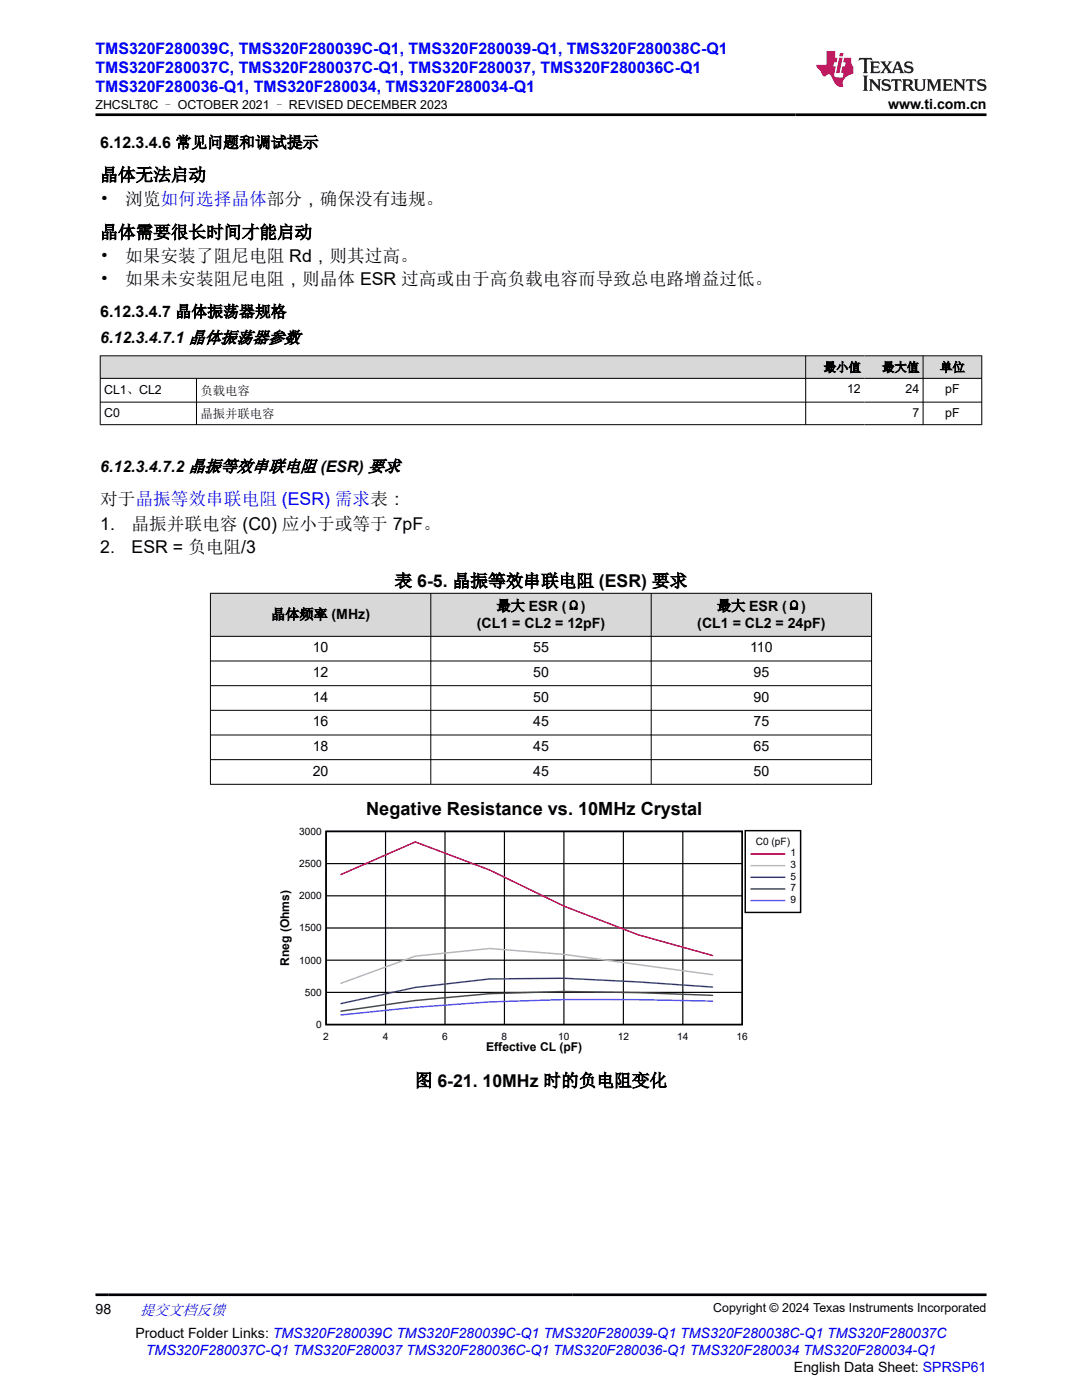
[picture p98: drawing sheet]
<svg xmlns="http://www.w3.org/2000/svg" width="216mm" height="279mm" viewBox="0 0 216 279" stroke-linecap="round" stroke-linejoin="round" font-family="sans-serif">
<defs><g id="words">
<text font-size="3.6" x="73.1" y="162.7">Negative Resistance vs. 10MHz Crystal</text>
<g font-size="3.5">
<text x="20" y="36.1">晶体无法启动</text>
<text x="20" y="40.9">•</text>
<text x="25" y="40.9">浏览如何选择晶体部分，确保没有违规。</text>
<text x="20" y="47.6">晶体需要很长时间才能启动</text>
<text x="20" y="52.3">•</text>
<text x="25" y="52.3">如果安装了阻尼电阻 Rd，则其过高。</text>
<text x="20" y="56.9">•</text>
<text x="25" y="56.9">如果未安装阻尼电阻，则晶体 ESR 过高或由于高负载电容而导致总电路增益过低。</text>
<text x="20" y="100.7">对于晶振等效串联电阻 (ESR) 需求表：</text>
<text x="20" y="105.8">1.</text>
<text x="26.2" y="105.8">晶振并联电容 (C0) 应小于或等于 7pF。</text>
<text x="20" y="110.4">2.</text>
<text x="26.2" y="110.4">ESR = 负电阻/3</text>
<text x="78.7" y="117.1">表 6-5. 晶振等效串联电阻 (ESR) 要求</text>
<text x="82.8" y="216.9">图 6-21. 10MHz 时的负电阻变化</text>
</g>
<g font-size="3.2" fill="#00f">
<text x="19.1" y="10.7">TMS320F280039C, TMS320F280039C-Q1, TMS320F280039-Q1, TMS320F280038C-Q1</text>
<text x="19.1" y="14.5">TMS320F280037C, TMS320F280037C-Q1, TMS320F280037, TMS320F280036C-Q1</text>
<text x="19.1" y="18.3">TMS320F280036-Q1, TMS320F280034, TMS320F280034-Q1</text>
</g>
<g font-size="3.2">
<text x="20" y="29.5">6.12.3.4.6 常见问题和调试提示</text>
<text x="20" y="63.3">6.12.3.4.7 晶体振荡器规格</text>
<text x="20" y="68.5">6.12.3.4.7.1 晶体振荡器参数</text>
<text x="20" y="94.1">6.12.3.4.7.2 晶振等效串联电阻 (ESR) 要求</text>
</g>
<text font-size="3" fill="#00f" x="27.9" y="262.4">提交文档反馈</text>
<g font-size="2.8">
<text x="177.2" y="21.7">www.ti.com.cn</text>
<text x="54.1" y="123.6">晶体频率 (MHz)</text>
<text x="95.2" y="125.3">(CL1 = CL2 = 12pF)</text>
<text x="99.1" y="121.9">最大 ESR (Ω)</text>
<text x="139.1" y="125.3">(CL1 = CL2 = 24pF)</text>
<text x="143.1" y="121.9">最大 ESR (Ω)</text>
<text x="62.4" y="130.2">10</text>
<text x="106.4" y="130.2">55</text>
<text x="149.7" y="130.2">110</text>
<text x="62.4" y="135.1">12</text>
<text x="106.4" y="135.1">50</text>
<text x="150.4" y="135.1">95</text>
<text x="62.4" y="140">14</text>
<text x="106.4" y="140">50</text>
<text x="150.4" y="140">90</text>
<text x="62.4" y="145">16</text>
<text x="62.4" y="149.9">18</text>
<text x="106.4" y="145">45</text>
<text x="106.4" y="149.9">45</text>
<text x="150.4" y="145">75</text>
<text x="150.4" y="149.9">65</text>
<text x="62.4" y="154.8">20</text>
<text x="106.4" y="154.8">45</text>
<text x="150.4" y="154.8">50</text>
<text x="19" y="262.1">98</text>
<text x="27" y="266.9">Product Folder Links: TMS320F280039C TMS320F280039C-Q1 TMS320F280039-Q1 TMS320F280038C-Q1 TMS320F280037C</text>
<text x="158.4" y="273.7">English Data Sheet: SPRSP61</text>
</g>
<text font-size="2.8" fill="#00f" x="29.1" y="270.3">TMS320F280037C-Q1 TMS320F280037 TMS320F280036C-Q1 TMS320F280036-Q1 TMS320F280034 TMS320F280034-Q1</text>
<g font-size="2.5">
<text x="19.1" y="21.8">ZHCSLT8C – OCTOBER 2021 – REVISED DECEMBER 2023</text>
<text x="164.4" y="74.1">最小值</text>
<text x="176" y="74.1">最大值</text>
<text x="187.6" y="74.1">单位</text>
<text x="20.8" y="78.6">CL1、CL2</text>
<text x="20.8" y="83.1">C0</text>
<text x="40" y="78.8">负载电容</text>
<text x="40" y="83.4">晶振并联电容</text>
<text x="169" y="78.5">12</text>
<text x="180.7" y="78.5">24</text>
<text x="182" y="83.1">7</text>
<text x="188.6" y="78.5">pF</text>
<text x="188.6" y="83.1">pF</text>
<text x="142.3" y="261.8">Copyright © 2024 Texas Instruments Incorporated</text>
</g>
<g font-size="2.4">
<text x="57.7" y="192.8" transform="rotate(-90 57.7 192.8)">Rneg (Ohms)</text>
<text x="97" y="209.8">Effective CL (pF)</text>
</g>
<g font-size="2">
<text x="59.7" y="166.6">3000</text>
<text x="59.7" y="173">2500</text>
<text x="150.8" y="168.6">C0 (pF)</text>
<text x="157.7" y="170.9">1</text>
<text x="157.7" y="173.2">3</text>
<text x="59.7" y="179.4">2000</text>
<text x="157.7" y="175.5">5</text>
<text x="157.7" y="177.9">7</text>
<text x="59.7" y="185.9">1500</text>
<text x="157.7" y="180.2">9</text>
<text x="59.7" y="192.3">1000</text>
<text x="60.8" y="198.7">500</text>
<text x="63.1" y="205.1">0</text>
<text x="64.5" y="207.5">2</text>
<text x="76.4" y="207.5">4</text>
<text x="88.2" y="207.5">6</text>
<text x="100.1" y="207.5">8</text>
<text x="111.4" y="207.5">10</text>
<text x="123.3" y="207.5">12</text>
<text x="135.1" y="207.5">14</text>
<text x="147" y="207.5">16</text>
</g>
</g></defs>
<g fill="#d8d8d8">
<path d="M20 71h175.9v4.5h-175.9z" fill-rule="evenodd"/>
<path d="M20.1 71.1h140.6v4.3h-140.6z" fill-rule="evenodd"/>
<path d="M160.8 71.1h11.7v4.3h-11.7z" fill-rule="evenodd"/>
<path d="M172.5 71.1h11.6v4.3h-11.6z" fill-rule="evenodd"/>
<path d="M184.3 71.1h11.5v4.3h-11.5z" fill-rule="evenodd"/>
</g>
<path d="M19.9 71h176.1M19.9 75.5h176.1M20 71v13.8M39.2 75.5v9.3M160.8 71v13.8M184.2 71v13.8M195.9 71v13.8M19.9 80.3h176.1M19.9 84.8h176.1" fill="none" stroke="#000" stroke-width=".2"/>
<g fill="#d8d8d8">
<path d="M42 118.4h131.9v8.6h-131.9z" fill-rule="evenodd"/>
<path d="M42 118.5h43.9v8.4h-43.9z" fill-rule="evenodd"/>
<path d="M86 118.5h43.9v8.4h-43.9z" fill-rule="evenodd"/>
<path d="M130 118.5h43.9v8.4h-43.9z" fill-rule="evenodd"/>
</g>
<path d="M41.9 118.4h132.1M42 118.3v38.3M86 118.3v38.3M129.9 118.3v38.3M173.9 118.3v38.3M41.9 127h132.1M41.9 131.9h132.1M41.9 136.8h132.1M41.9 141.8h132.1M41.9 146.7h132.1M41.9 151.6h132.1M41.9 156.5h132.1" fill="none" stroke="#000" stroke-width=".2"/>
<path d="M65.1 165.9h83v38.6h-83z" fill="none" stroke="#000" stroke-width=".29"/>
<path d="M65.1 178.8h83M65.1 172.4h83M76.9 165.9v38.6M88.8 165.9v38.6M100.7 165.9v38.6M112.5 165.9v38.6M124.4 165.9v38.6M136.2 165.9v38.6M65.1 198.1h83M65.1 191.6h83M65.1 185.2h83" fill="none" stroke="#000" stroke-width=".23"/>
<path d="M68 174.5l14.9-6.5 14.8 5.6 14.8 7.2 14.8 5.8 14.9 4.1" fill="none" stroke="#f00" stroke-width=".29"/>
<path d="M142.2 194.5l-29.7-4-14.8-1.2-14.8 1.5-14.9 5.4" fill="none" stroke="#b8b8b8" stroke-width=".29"/>
<path d="M142.2 197l-14.9-1-14.8-.8-14.8 .2-14.8 1.7-14.9 3.2" fill="none" stroke="#295c74" stroke-width=".29"/>
<path d="M142.2 198.6l-14.9-.5a270 270 0 0 0-59.3 3.7" fill="none" stroke="#286b49" stroke-width=".29"/>
<path d="M142.2 199.8a468.4 468.4 0 0 0-74.2 2.8" fill="none" stroke="#a900ff" stroke-width=".29"/>
<path d="M148.7 165.8h11.1v16.3h-11.1z" fill-rule="evenodd" fill="#fff"/>
<path d="M148.7 165.8h11.1v16.3h-11.1z" fill="none" stroke="#000" stroke-width=".29"/>
<path d="M149.9 170.4h6.7" fill="none" stroke="#f00" stroke-width=".29"/>
<path d="M149.9 172.8h6.7" fill="none" stroke="#b8b8b8" stroke-width=".29"/>
<path d="M149.9 175.1h6.7" fill="none" stroke="#295c74" stroke-width=".29"/>
<path d="M149.9 177.4h6.7" fill="none" stroke="#286b49" stroke-width=".29"/>
<path d="M149.9 179.7h6.7" fill="none" stroke="#a900ff" stroke-width=".29"/>
<path d="M171.5 11.6l-.2 .5 .5-.2h.6v.1v2.2l-.2 .4h1l-.2-.4v-2.2v-.1h.5l.5 .2-.1-.5zM173.6 12.3l.2 .4v1.5l-.2 .4h1.9l.1-.6a1.08 1.08 0 0 1-1.3 .2v-.7h.6l.4 .2v-.7l-.4 .2h-.6v-.5l.2-.2a1 1 0 0 1 1 .3l-.1-.5zM175.7 12.3l.9 1.1-1 1.2h.9l-.2-.2 .5-.8 .4 .8-.2 .2h1.6l-.2-.2 .2-.5h.9l.1 .5-.1 .2h.9l-.2-.3-.8-2h-.5l-.9 2.2-.9-1.1 .9-1.1h-.8l.2 .2-.4 .6-.4-.6 .2-.2zM179 12.7l.4 1h-.7zM180.7 12.4a.65 .65 0 0 0-.2 .7 .65 .65 0 0 0 .6 .5l.6 .1 .1 .3a.79 .79 0 0 1-.7 .4 .79 .79 0 0 1-.7-.5l.1 .7 .2-.1a.93 .93 0 0 0 1.1 .1 .93 .93 0 0 0 .4-1 1.46 1.46 0 0 0-1.2-.6l-.1-.3a1.09 1.09 0 0 1 1.2 .2l-.2-.6-.1 .1-.5-.2zM172.2 15.1l.2 .4v2.2l-.2 .4h1l-.2-.4v-2.2l.2-.4zM173.4 15.8l.2 .4v1.5l-.2 .4h.8l-.3-.4 .1-1.3 1.6 1.8v-2l.2-.4h-.7l.1 .2 .1 1.1-1.2-1.3zM176.2 15.9a.65 .65 0 0 0-.2 .8 .65 .65 0 0 0 .6 .4l.6 .2 .1 .2a.79 .79 0 0 1-.7 .4 .79 .79 0 0 1-.7-.5l.1 .7 .2-.1a.93 .93 0 0 0 1.1 .1 .93 .93 0 0 0 .4-.9 1.46 1.46 0 0 0-1.2-.6l-.1-.4a1.09 1.09 0 0 1 1.2 .2l-.1-.6-.2 .1-.5-.1zM177.9 15.8l-.1 .6a.63 .63 0 0 1 .8-.3v1.6l-.3 .4h1l-.2-.4v-1.6a.66 .66 0 0 1 .8 .3l-.1-.6zM180 15.8l.2 .4v1.5l-.2 .4h1l-.2-.2-.1-.7h.5l.1 .2a.79 .79 0 0 0 1.2 .6l-1-.9a.61 .61 0 0 0 .6-.6 .61 .61 0 0 0-.5-.7zM180.8 16.1h.1a.47 .47 0 0 1 .5 .1 .47 .47 0 0 1 .1 .5l-.1 .1-.7 .1zM182.3 15.8l.2 .2a2.27 2.27 0 0 0 .4 2 1.04 1.04 0 0 0 1.7-.7v-1.3l.2-.2h-.8l.2 .4v1.1a.6 .6 0 0 1-.6 .6 .6 .6 0 0 1-.6-.6v-1.1l.3-.4zM184.9 15.8l.2 .4v1.5l-.2 .4h.8l-.3-.4v-1.4l.9 1.9 .9-1.9v1.4l-.3 .4h1l-.2-.4v-1.5l.2-.4h-.8l-.7 1.5-.6-1.5zM188.1 15.8l.2 .4v1.5l-.2 .4h1.9l.1-.6a1.09 1.09 0 0 1-1.3 .2v-.7h.6l.4 .2v-.6l-.4 .2h-.6v-.6l.2-.1a1.01 1.01 0 0 1 1 .3l-.1-.6zM190.2 15.8l.3 .4v1.5l-.3 .4h.8l-.2-.4v-1.3l1.6 1.8v-2l.2-.4h-.7l.2 .2v1.1l-1.2-1.3zM192.8 15.8l-.1 .6a.63 .63 0 0 1 .8-.3v1.6l-.3 .4h1l-.2-.4v-1.6a.66 .66 0 0 1 .8 .3l-.1-.6zM195.2 15.9a.65 .65 0 0 0-.2 .8 .65 .65 0 0 0 .6 .4l.6 .2 .2 .2a.79 .79 0 0 1-.7 .4 .79 .79 0 0 1-.7-.5l.1 .7 .2-.1a.93 .93 0 0 0 1 .1 .93 .93 0 0 0 .5-.9 1.46 1.46 0 0 0-1.3-.6v-.4a1.09 1.09 0 0 1 1.2 .2l-.2-.6-.2 .1-.5-.1z" fill="#231f20"/>
<path d="M164.9 10.2v2.8h-2l.1 .3 .8 1a.95 .95 0 0 0 1 .9 .59 .59 0 0 1 .5-.4 .59 .59 0 0 1 .5 .4l.4 .7a1.59 1.59 0 0 0 2.1 1.4 1.61 1.61 0 0 1 1-2.3l1-.3-.1-1.5a1.59 1.59 0 0 1-.3-1.7h-1.5l-.2 .9h.6l-.2 .9h-.5l-.2 1v.2l.4 .1-.1 .9h-.7a.73 .73 0 0 1-1-.7l.3-1.5h-.5l.1-.9h.5l.2-.9h-.5v-1.3zM167.4 11.5l-.6 3.1h.7l.6-3.1zM167.6 10.6l-.1 .6h.7l.1-.6z" fill="#ed1c24"/>
<path d="M19 22.9h177.8M19 258.4h177.8" fill="none" stroke="#000" stroke-width=".53"/>
<use href="#words"/>
</svg>
